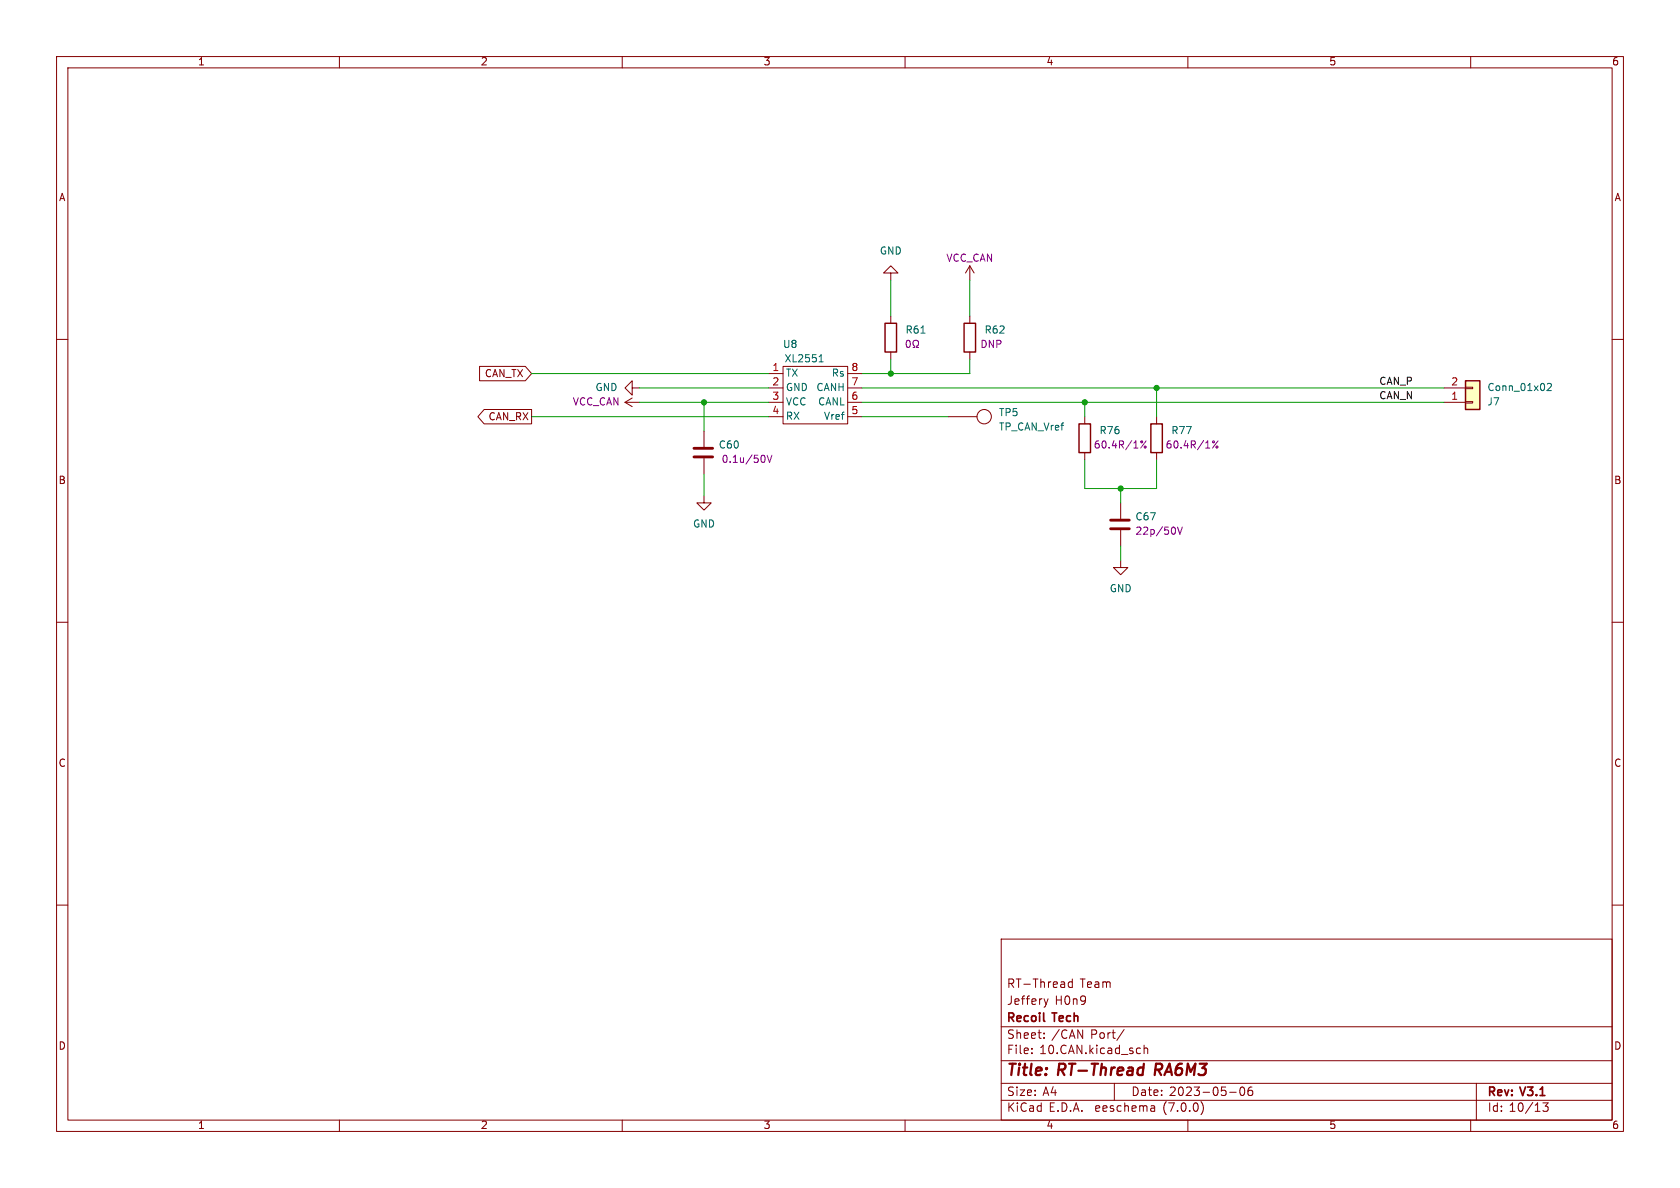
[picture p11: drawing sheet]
<svg xmlns="http://www.w3.org/2000/svg" width="297mm" height="210mm" viewBox="0 0 297 210" stroke-linecap="round" stroke-linejoin="round" font-family="sans-serif">
<defs><g id="words">
<g font-size="2.8" fill="#840000">
<text x="178" y="190.8">Title:</text>
<text x="187.1" y="190.8">RT-Thread</text>
<text x="204.8" y="190.8">RA6M3</text>
</g>
<g font-size="2.1" fill="#840000">
<text x="178" y="177.9">Jeffery</text>
<text x="178" y="174.9">RT-Thread</text>
<text x="186.5" y="177.9">H0n9</text>
<text x="190.9" y="174.9">Team</text>
<text x="178" y="183.9">Sheet:</text>
<text x="178" y="181.1">Recoil</text>
<text x="185.9" y="183.9">/CAN</text>
<text x="186.3" y="181.1">Tech</text>
<text x="192.8" y="183.9">Port/</text>
<text x="178" y="186.6">File:</text>
<text x="183.8" y="186.6">10.CAN.kicad_sch</text>
<text x="178" y="196.8">KiCad</text>
<text x="178" y="194">Size:</text>
<text x="184.3" y="194">A4</text>
<text x="185.4" y="196.8">E.D.A.</text>
<text x="193.7" y="196.8">eeschema</text>
<text x="200" y="194">Date:</text>
<text x="205.7" y="196.8">(7.0.0)</text>
<text x="206.7" y="194">2023-05-06</text>
<text x="263" y="194.2">Rev:</text>
<text x="263" y="196.8">Id: 10/13</text>
<text x="269" y="194.2">V3.1</text>
</g>
<g font-size="1.8" fill="#840000">
<text x="35" y="11.8">1</text>
<text x="85" y="11.8">2</text>
<text x="135" y="11.8">3</text>
<text x="185" y="11.8">4</text>
<text x="235" y="11.8">5</text>
<text x="285" y="11.8">6</text>
<text x="10.4" y="35.8">A</text>
<text x="285.4" y="35.8">A</text>
<text x="85.6" y="67">CAN_TX</text>
<text x="86.2" y="74.6">CAN_RX</text>
<text x="10.3" y="85.8">B</text>
<text x="285.3" y="85.8">B</text>
<text x="10.3" y="135.8">C</text>
<text x="285.3" y="135.8">C</text>
<text x="10.3" y="185.8">D</text>
<text x="285.3" y="185.8">D</text>
<text x="35" y="199.8">1</text>
<text x="85" y="199.8">2</text>
<text x="135" y="199.8">3</text>
<text x="185" y="199.8">4</text>
<text x="235" y="199.8">5</text>
<text x="285" y="199.8">6</text>
</g>
<g font-size="1.8" fill="#006464">
<text x="155.5" y="45.3">GND</text>
<text x="160" y="59.2">R61</text>
<text x="174" y="59.2">R62</text>
<text x="138.4" y="61.8">U8</text>
<text x="138.6" y="64.3">XL2551</text>
<text x="105.2" y="69.4">GND</text>
<text x="138.9" y="66.9">TX</text>
<text x="138.9" y="69.4">GND</text>
<text x="138.9" y="71.9">VCC</text>
<text x="144.2" y="69.4">CANH</text>
<text x="144.5" y="71.9">CANL</text>
<text x="146.9" y="66.9">Rs</text>
<text x="262.9" y="71.9">J7</text>
<text x="262.9" y="69.4">Conn_01x02</text>
<text x="138.9" y="74.5">RX</text>
<text x="145.5" y="74.5">Vref</text>
<text x="176.5" y="73.9">TP5</text>
<text x="176.5" y="76.4">TP_CAN_Vref</text>
<text x="194.3" y="77">R76</text>
<text x="207" y="77">R77</text>
<text x="127" y="79.6">C60</text>
<text x="122.5" y="93.5">GND</text>
<text x="200.7" y="92.3">C67</text>
<text x="196.1" y="105">GND</text>
</g>
<g font-size="1.8" fill="#840084">
<text x="167.2" y="46.5">VCC_CAN</text>
<text x="173.3" y="61.8">DNP</text>
<text x="101.2" y="71.9">VCC_CAN</text>
<text x="127.5" y="82.1">0.1u/50V</text>
<text x="193.3" y="79.6">60.4R/1%</text>
<text x="206" y="79.6">60.4R/1%</text>
<text x="200.7" y="94.8">22p/50V</text>
</g>
<g font-size="1.8" fill="#a90000">
<text x="136.5" y="65.8">1</text>
<text x="150.5" y="65.8">8</text>
<text x="136.5" y="68.3">2</text>
<text x="136.5" y="70.9">3</text>
<text x="150.5" y="70.9">6</text>
<text x="150.5" y="68.3">7</text>
<text x="256.5" y="70.9">1</text>
<text x="256.5" y="68.3">2</text>
<text x="136.5" y="73.4">4</text>
<text x="150.5" y="73.4">5</text>
</g>
<g font-size="1.8" fill="#0f0f0f">
<text x="243.8" y="70.8">CAN_N</text>
<text x="243.8" y="68.2">CAN_P</text>
</g>
</g></defs>
<g fill="none" stroke="#840000" stroke-width=".18">
<path d="M10 10h277v190h-277zM12 12h273v186h-273zM60 10v2M110 10v2M160 10v2M210 10v2M260 10v2M10 60h2M157.5 48.3h1.2l-1.2-1.3-1.3 1.3h1.3v1.2M157.5 55.9v1.3M171.4 47l-.7 1.3M171.4 47v2.5"/>
<path d="M171.4 55.9v1.3M171.4 47l.8 1.3M285 60h2M84.8 64.8h8.1l1.1 1.2-1.1 1.3h-8.1zM85.6 72.4h8.4v2.5h-8.4l-1.1-1.2zM110.5 71.1h2.5M110.5 71.1l1.3 .8M111.8 68.6v-1.3l-1.3 1.3 1.3 1.3v-1.3h1.2M111.8 70.4l-1.3 .7M124.5 76.2v2.8M135.9 66h2.5M135.9 68.6h2.5"/>
<path d="M135.9 71.1h2.5M135.9 73.7h2.5M138.4 64.8h11.5v10.1h-11.5zM149.9 66h2.5M149.9 68.6h2.5M149.9 71.1h2.5M149.9 73.7h2.5M157.5 62.2v1.3M167.6 73.7h5.1M171.4 62.2v1.3M191.8 73.7v1.2M204.5 73.7v1.2"/>
<path d="M255.3 68.6h3.8M255.3 71.1h3.8M259.1 68.5h1.2v.2h-1.2zM259.1 71h1.2v.2h-1.2zM124.5 87.6v1.3h1.2l-1.2 1.3-1.3-1.3h1.3M124.5 81v2.8M191.8 80v1.3M198.1 99.1v1.2h1.3l-1.3 1.3-1.3-1.3h1.3M198.1 88.9v2.8M198.1 93.7v2.8M204.5 80v1.3M10 110h2"/>
<path d="M285 110h2M10 160h2M285 160h2M177 166h108v32h-108zM185.3 176.6l-.4 1M189.6 173.1v1.5M189.6 173.6h-.5l-.2 .2v.5l.1 .2h.6M60 198v2M110 198v2M160 198v2M177 194.5h108M177 191.5h108"/>
<path d="M177 187.5h108M177 181.5h108M182.4 186.1v.2M182.4 185.3v.2M184.6 183.4v.2M184.6 182.6v.2M197 191.5v3M198.7 182l-1.3 1.9M201.5 185.3h.1M201.6 186.2l-.1 .1M202.3 184.8v1.5M202.3 185.4l.2-.1h.3l.1 1"/>
<path d="M203.9 195.5l.2 .2v.8M204.1 196.4l-.5 .1M204.1 195.8l-.5 .1M210 198v2M212.4 194.8a1.74 1.74 0 0 1-.1 2.2M217.4 193.1h1.1M219.4 192.2h.1a.81 .81 0 0 1 .6 .6 .81 .81 0 0 1-.3 .8l-.1 .1a.81 .81 0 0 1-.6-.7 .81 .81 0 0 1 .3-.8zM221.3 192.2a.59 .59 0 0 0-.7 .6v.6l.2 .2 .4 .1 .2-.2 .1-.5-.2-.2-.4-.1-.3 .3M260 198v2M261 191.5v6.5M272.8 195h.9l-.5 .5 .4 .2v.6l-.2 .2h-.4l-.2-.2"/>
<circle cx="174" cy="73.7" r="1.27"/>
</g>
<path d="M122.7 79.2h3.3M122.7 80.8h3.3M196.3 91.9h3.3M196.3 93.5h3.3" fill="none" stroke="#840000" stroke-width=".5"/>
<g fill="none" stroke="#840084" stroke-width=".18">
<path d="M160.4 60.2h.1a.68 .68 0 0 1 .4 .6 .68 .68 0 0 1-.4 .6 .84 .84 0 0 1-.1-1.2zM161.4 61.4h.3v-.2a.54 .54 0 0 1-.3-.8 .54 .54 0 0 1 .8-.2 .58 .58 0 0 1-.1 1v.2h.3M202.6 77.9l-.9 1.3M215.3 77.9l-.9 1.3M135.1 80.6l.2 .4-.2 .6M135.6 80.5l.4 1.2 .5-1.2M208.2 93.2l.4 1.2 .4-1.2"/>
<circle cx="201.8" cy="78.1" r=".18"/>
<circle cx="202.4" cy="79" r=".18"/>
<circle cx="214.5" cy="78.1" r=".18"/>
<circle cx="215.1" cy="79" r=".18"/>
</g>
<path d="M144.8 64h.7M144.9 63l.3-.3v1.3M273.5 67.9l.5-.1 .3 .3-.8 .9h.8" fill="none" stroke="#006464" stroke-width=".18"/>
<path d="M156.5 57.2h2v5h-2zM170.4 57.2h2.1v5h-2.1zM190.8 74.9h2v5.1h-2zM203.5 74.9h2v5.1h-2zM259.1 67.3h2.5v5.1h-2.5z" fill="none" stroke="#840000" stroke-width=".25"/>
<path d="M259.1 67.3h2.5v5.1h-2.5z" fill="#ffffc2" stroke="#ffffc2" stroke-width=".18"/>
<g fill="none" stroke="#009600" stroke-width=".18">
<path d="M157.5 49.5v6.4M171.4 49.5v6.4M94 66h41.9M94 73.7h41.9M113 71.1h22.9M113 68.6h22.9M124.5 71.1v5.1M152.4 71.1h102.9M152.4 68.6h102.9M152.4 73.7h15.2M157.5 63.5v2.5M171.4 63.5v2.5h-19"/>
<path d="M191.8 71.1v2.6M204.5 68.6v5.1M124.5 83.8v3.8M191.8 81.3v5.1h12.7v-5.1M198.1 86.4v2.5M198.1 96.5v2.6"/>
</g>
<g fill="#009600" stroke="#009600" stroke-width=".18">
<circle cx="124.5" cy="71.1" r=".46"/>
<circle cx="204.5" cy="68.6" r=".46"/>
<circle cx="191.8" cy="71.1" r=".46"/>
<circle cx="157.5" cy="66" r=".46"/>
<circle cx="198.1" cy="86.4" r=".46"/>
</g>
<use href="#words"/>
</svg>
